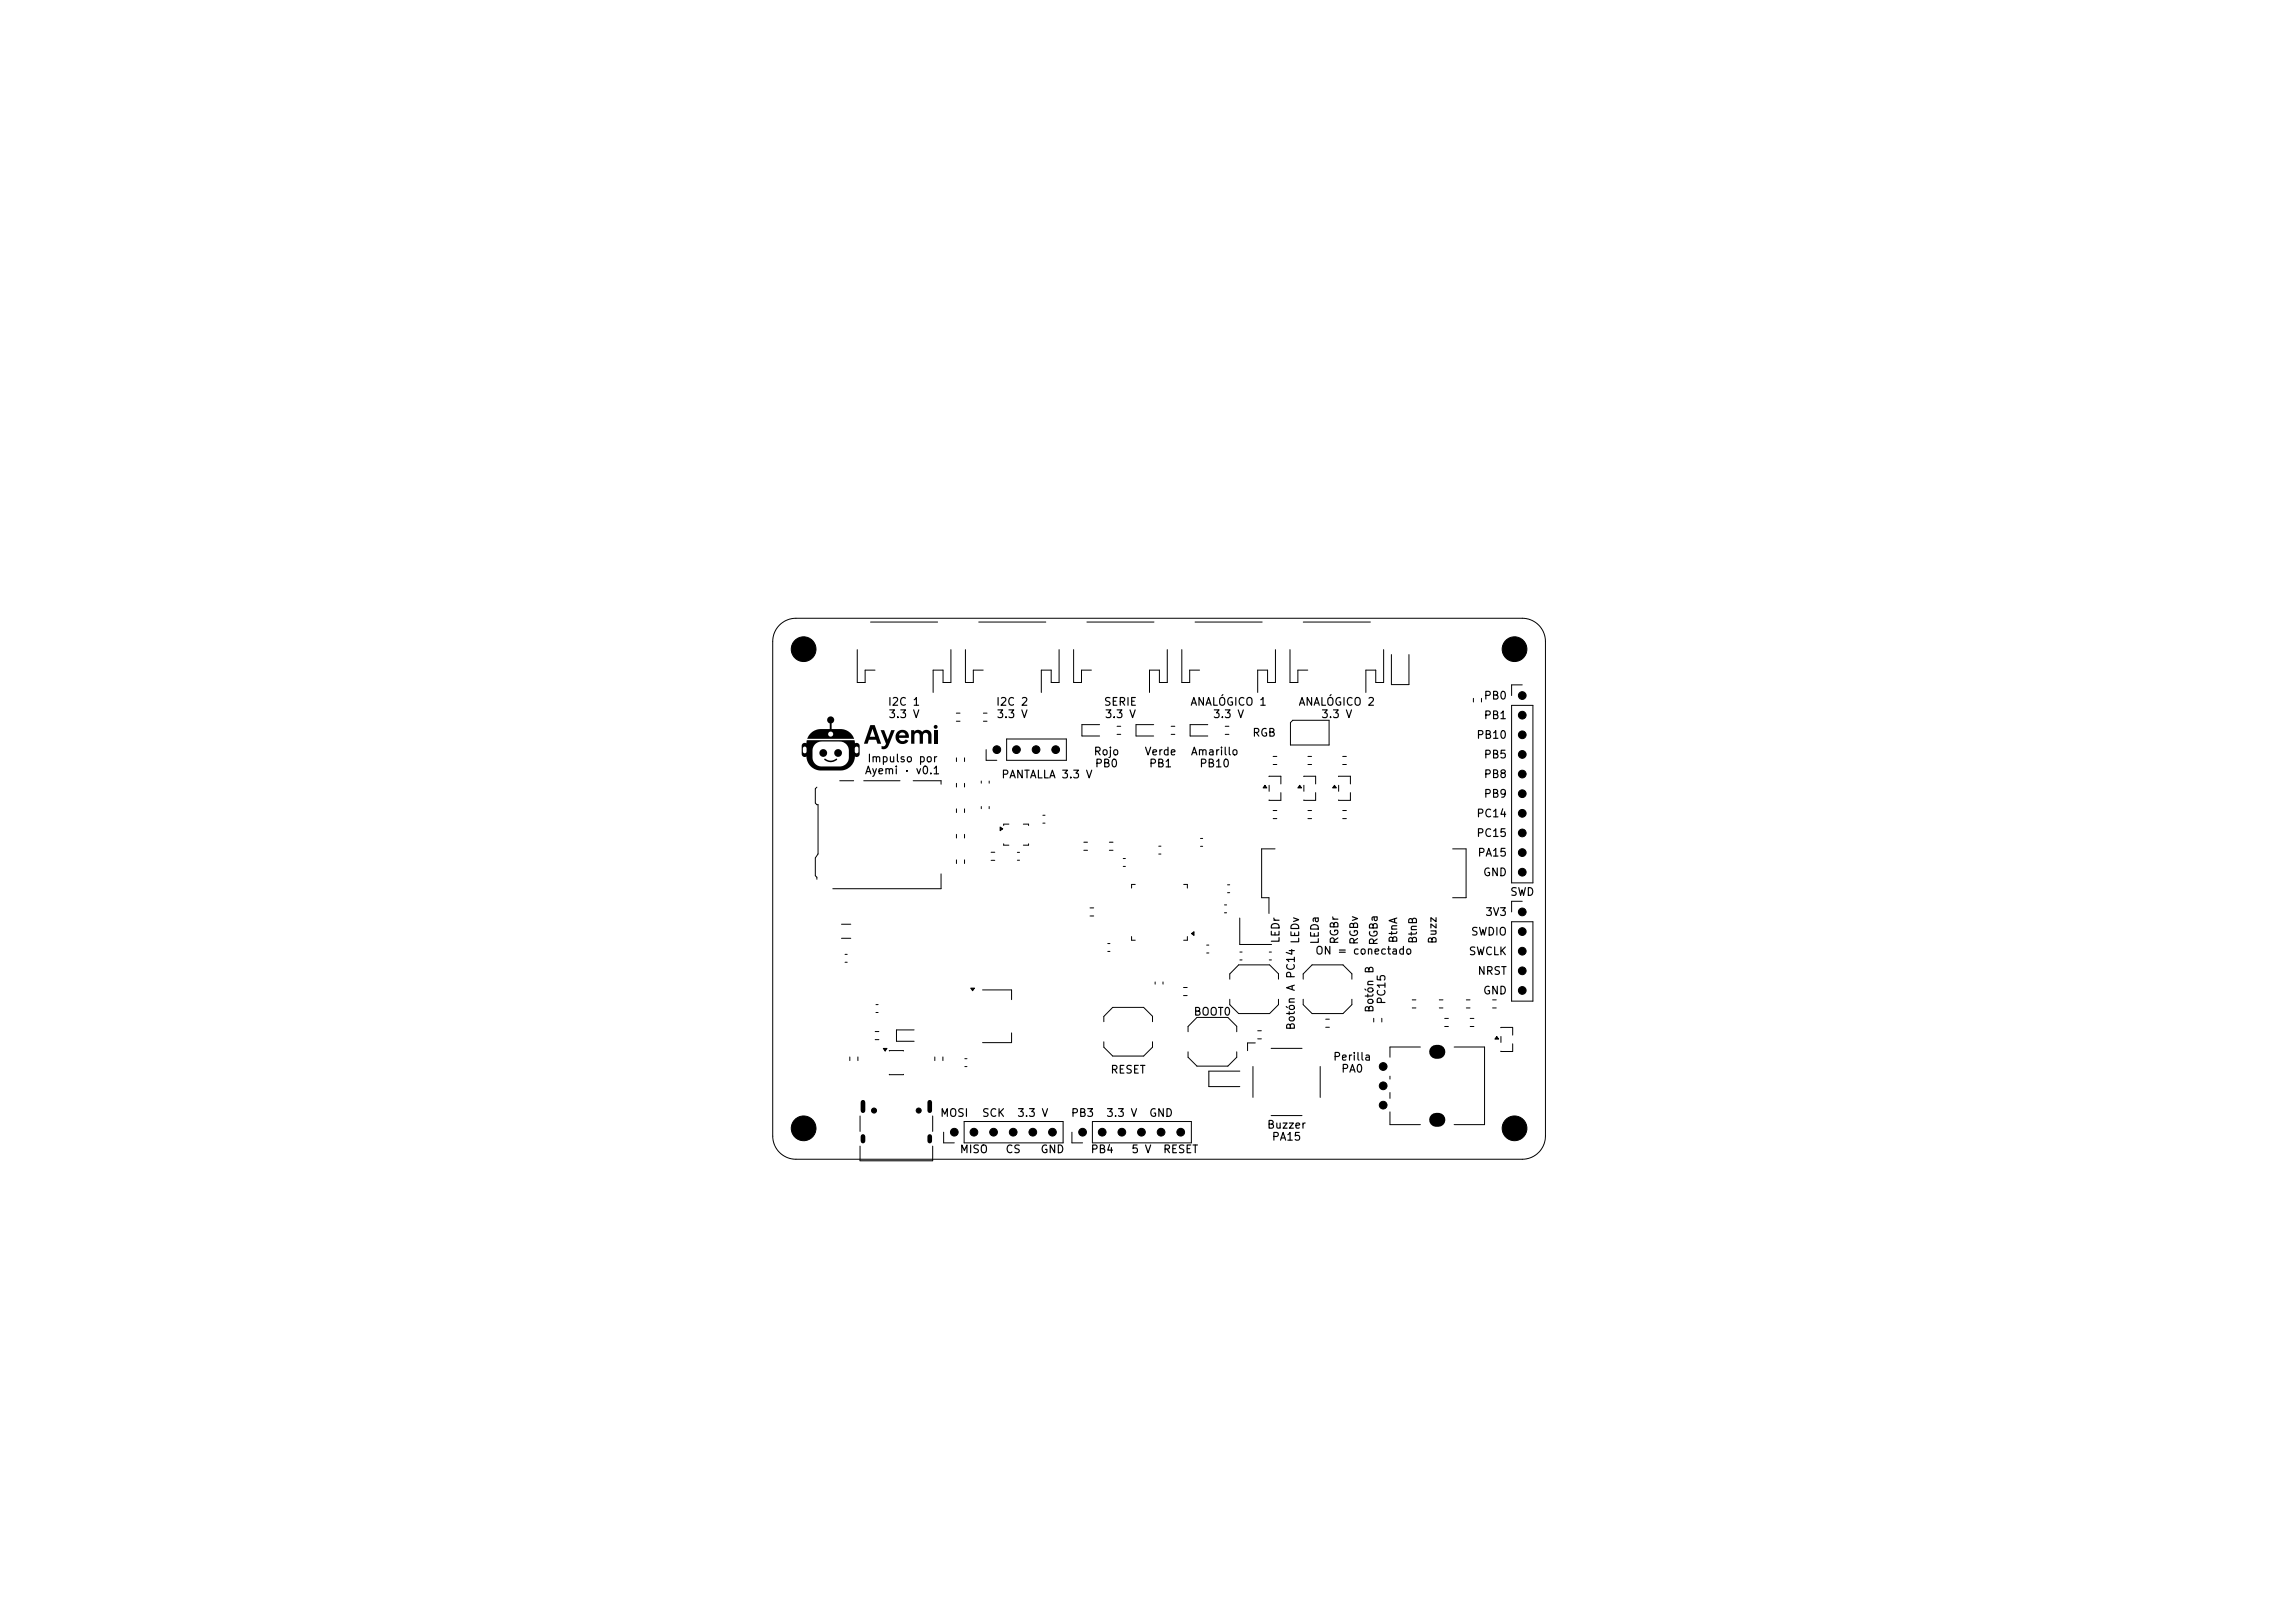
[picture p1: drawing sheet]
<svg xmlns="http://www.w3.org/2000/svg" width="297mm" height="210mm" viewBox="0 0 297 210" stroke-linecap="round" stroke-linejoin="round" font-family="sans-serif">
<defs><g id="words">
<g font-size="1">
<text x="114.8" y="91.6">I2C 1</text>
<text x="114.9" y="93.2">3.3 V</text>
<text x="128.8" y="91.6">I2C 2</text>
<text x="128.9" y="93.2">3.3 V</text>
<text x="142.8" y="91.6">SERIE</text>
<text x="142.9" y="93.2">3.3 V</text>
<text x="154" y="91.6">ANALÓGICO 1</text>
<text x="156.9" y="93.2">3.3 V</text>
<text x="162" y="95.6">RGB</text>
<text x="168" y="91.6">ANALÓGICO 2</text>
<text x="170.9" y="93.2">3.3 V</text>
<text x="191" y="95.8">PB10</text>
<text x="191.9" y="90.8">PB0</text>
<text x="191.9" y="93.3">PB1</text>
<text x="111.8" y="100.4">Ayemi · v0.1</text>
<text x="112.2" y="98.9">Impulso por</text>
<text x="129.5" y="101">PANTALLA 3.3 V</text>
<text x="141.5" y="98">Rojo</text>
<text x="141.6" y="99.5">PB0</text>
<text x="148.1" y="98">Verde</text>
<text x="148.6" y="99.5">PB1</text>
<text x="154" y="98">Amarillo</text>
<text x="155.1" y="99.5">PB10</text>
<text x="191.9" y="98.4">PB5</text>
<text x="191.9" y="100.9">PB8</text>
<text x="191" y="106">PC14</text>
<text x="191.9" y="103.5">PB9</text>
<text x="191" y="108.5">PC15</text>
<text x="191.1" y="111.1">PA15</text>
<text x="191.9" y="113.6">GND</text>
<text x="192.1" y="118.8">3V3</text>
<text x="195.4" y="116.2">SWD</text>
<text x="165.8" y="122.1" transform="rotate(-90 165.8 122.1)">LEDr</text>
<text x="168.4" y="122.2" transform="rotate(-90 168.4 122.2)">LEDv</text>
<text x="170.1" y="123.8">ON = conectado</text>
<text x="170.9" y="122.3" transform="rotate(-90 170.9 122.3)">LEDa</text>
<text x="173.4" y="122.3" transform="rotate(-90 173.4 122.3)">RGBr</text>
<text x="176" y="122.3" transform="rotate(-90 176 122.3)">RGBv</text>
<text x="178.5" y="122.4" transform="rotate(-90 178.5 122.4)">RGBa</text>
<text x="181.1" y="122.1" transform="rotate(-90 181.1 122.1)">BtnA</text>
<text x="183.6" y="122.2" transform="rotate(-90 183.6 122.2)">BtnB</text>
<text x="186.1" y="122.2" transform="rotate(-90 186.1 122.2)">Buzz</text>
<text x="190" y="123.8">SWCLK</text>
<text x="190.3" y="121.3">SWDIO</text>
<text x="154.4" y="131.7">BOOT0</text>
<text x="178" y="131.1" transform="rotate(-90 178 131.1)">Botón B</text>
<text x="179.5" y="130.1" transform="rotate(-90 179.5 130.1)">PC15</text>
<text x="191.1" y="126.4">NRST</text>
<text x="191.9" y="128.9">GND</text>
<text x="167.8" y="133.4" transform="rotate(-90 167.8 133.4)">Botón A PC14</text>
<text x="172.4" y="137.5">Perilla</text>
<text x="143.6" y="139.2">RESET</text>
<text x="173.5" y="139">PA0</text>
<text x="121.6" y="144.8">MOSI</text>
<text x="124.1" y="149.5">MISO</text>
<text x="127" y="144.8">SCK</text>
<text x="130" y="149.5">CS</text>
<text x="131.6" y="144.8">3.3 V</text>
<text x="134.6" y="149.5">GND</text>
<text x="138.5" y="144.8">PB3</text>
<text x="141.1" y="149.5">PB4</text>
<text x="143.1" y="144.8">3.3 V</text>
<text x="146.3" y="149.5">5 V</text>
<text x="148.6" y="144.8">GND</text>
<text x="150.4" y="149.5">RESET</text>
<text x="163.9" y="146.3">Buzzer</text>
<text x="164.5" y="147.8">PA15</text>
</g>
</g></defs>
<g fill="#000">
<path d="M106.7 98.2h.1a1.43 1.43 0 0 0 1.5 0v.1l-.2 .2-.6 .1-.6-.1-.2-.2zM104.9 94.9a1.87 1.87 0 0 1 1.3-.6h1.2v-.7a.46 .46 0 0 1-.3-.7 .46 .46 0 0 1 .8 0 .46 .46 0 0 1-.3 .7v.7h1.2a1.87 1.87 0 0 1 1.7 1.3h-6l.3-.6h2.4l.1 .2 .2 .1 .2-.1 .1-.2v-.2l-.3-.1h-.2l-.1 .3h-2.4zM103.9 96.2l.2-.1 .3 .1v-.4h6.2v.4a.39 .39 0 0 1 .7 .3v1.1a.39 .39 0 0 1-.7 .3 1.87 1.87 0 0 1-1.8 1.8h-2.6a1.87 1.87 0 0 1-1.8-1.7h.7a1.18 1.18 0 0 0 1.2 1.2h2.4a1.18 1.18 0 0 0 1.2-1.2v-.8h.7l.1 .2 .2 .1 .2-.2v-.5l-.2-.2-.2 .1-.1 .5h-.7a1.19 1.19 0 0 0-1.2-1.3h-2.4a1.18 1.18 0 0 0-1.2 1.2v.9h-.7v-.1a.39 .39 0 0 1-.7-.3v-.4h.2l.1 .2 .1 .1 .3-.2v-.5l-.3-.2-.2 .2v.4h-.2l.1-.7zM112.6 93.8h.6l.8 2.4h-.4l-.2-.5h-1l-.1 .5h-.5l.3-.9h1.2l-.4-1-.3 1h-.5zM114 94.5h.4l.5 1.2 .4-1.2h.5l-.8 2-.2 .3-.3 .1h-.4v-.4h.4l.2-.3zM116.1 94.7a.85 .85 0 0 1 1.1-.2 .85 .85 0 0 1 .4 1h-1.3l.1 .3 .3 .1h.3l.2-.2 .4 .1-.3 .3-.3 .2a.91 .91 0 0 1-1.1-1.1h1.3l-.1-.3-.3-.1-.3 .1-.2 .3h-.4zM117.9 94.5h.4v.2a.63 .63 0 0 1 1 0 .66 .66 0 0 1 .8-.2 .66 .66 0 0 1 .4 .6v1.1h-.4v-1.1l-.1-.2-.2-.1-.2 .1-.1 .2-.1 1.1h-.4v-1.1l-.1-.2-.2-.1-.2 .1-.2 .2v1.1h-.4zM120.9 94.5h.4v1.7h-.4zM129.4 107l.4 .2-.4 .3zM163.7 101.6l.2 .4h-.4zM168.2 101.6l.2 .4h-.4zM172.7 101.6l.2 .4h-.4z"/>
<path d="M114.3 135.7h.5l-.3 .3zM125.6 127.9h.5l-.2 .3zM154.2 120.8l.3-.2v.4zM193.7 134.1l.2 .4h-.4z"/>
<circle cx="106.5" cy="97.4" r=".5"/>
<circle cx="108.5" cy="97.4" r=".5"/>
<circle cx="121.1" cy="94.1" r=".25"/>
</g>
<g fill="none" stroke="#000" stroke-width=".13">
<path d="M100.9 80.9a3 3 0 0 1 2.1-.9h94a3 3 0 0 1 3 3v64a3 3 0 0 1-3 3h-94a3 3 0 0 1-3-3v-64a3 3 0 0 1 .9-2.1zM110.9 84.1v4.2h1.1v-1.6h1.2M112.7 80.5h8.6M123.1 84.1v4.2h-1.1v-1.6h-1.2v2.9M123.8 92.3h.4M123.8 93.3h.4M123.8 98.1v.4M124.8 98.1v.4M124.9 84.1v4.2h1.1v-1.6h1.2M126.7 80.5h8.6M127.3 92.3h.4M127.3 93.3h.4"/>
<path d="M127.6 97v1.4h1.4M130.3 95.6h7.7v2.8h-7.7zM137.1 84.1v4.2h-1.1v-1.6h-1.2v2.9M138.9 84.1v4.2h1.1v-1.6h1.2M140.7 80.5h8.6M142.3 93.8h-2.3v1.4h2.3M144.6 94h.4M144.6 95h.4M149.3 93.8h-2.3v1.4h2.3M151.1 84.1v4.2h-1.1v-1.6h-1.2v2.9M151.6 94h.4M151.6 95h.4"/>
<path d="M152.9 84.1v4.2h1.1v-1.6h1.2M154.7 80.5h8.6M156.3 93.8h-2.3v1.4h2.3M158.6 94h.4M158.6 95h.4M164.8 97.9h.4M164.8 98.9h.4M165.1 84.1v4.2h-1.1v-1.6h-1.2v2.9M166.9 84.1v4.2h1.1v-1.6h1.2M167.3 93.2h4.7v3.2h-5v-2.9zM168.7 80.5h8.6M169.3 97.9h.4"/>
<path d="M169.3 98.9h.4M173.8 97.9h.4M173.8 98.9h.4M179.1 84.1v4.2h-1.1v-1.6h-1.2v2.9M180.1 84.7v3.9h2.2v-3.9M190.7 90.4v.4M191.7 90.4v.4M195.6 91.3h2.8v22.9h-2.8zM197 88.6h-1.4v1.4M105.7 101.9l-.2 .2v1.8l.2 .2h.2v6.4l-.4 .5v2.3l.2 .2v.3M108.7 101h1.8M108.9 119.6h1.2"/>
<path d="M111.8 101h4.7M118.2 101h3.6v.5M121.8 113.1v1.9h-14M123.8 101.4v.4M123.8 104.7v.4M123.8 108v.4M123.8 111.3v.4M124.8 101.4v.4M124.8 104.7v.4M124.8 108v.4M124.8 111.3v.4M127 101.1v.2"/>
<path d="M127 104.4v.2M128 101.1v.2M128 104.4v.2M128.3 110.3h.4M128.3 111.3h.4M129.4 107l.4 .2-.4 .3zM129.9 109.2v.2h.7M130.6 106.6h-.7v.2M131.7 110.3h.2M131.7 111.3h.2M132.4 106.6h.7v.2M133.1 109.2v.2h-.7"/>
<path d="M135 105.5h.2M135 106.5h.2M140.3 109h.4M140.3 110h.4M141.1 117.5h.4M141.1 118.5h.4M143.6 109h.4M143.6 110h.4M145.4 111.1h.2M145.4 112.1h.2M146.9 114.4h-.5v.5M150 109.5h.2"/>
<path d="M150 110.5h.2M153.2 114.4h.5v.5M155.4 108.5h.2M155.4 109.5h.2M158.5 117.1h.2M158.5 118.1h.2M158.9 114.5h.2M158.9 115.5h.2M160.4 118.8v3.4h4.2M163.7 101.6l.2 .4h-.4zM164.2 100.5l1.6-.1v1M164.2 101.6v.8"/>
<path d="M164.8 104.9h.4M164.8 105.9h.4M165 109.8h-1.7v6.4h.9v2M165.8 102.6v1l-1.6-.1M168.2 101.6l.2 .4h-.4zM168.7 100.5l1.6-.1v1M168.7 101.6v.8M169.3 104.9h.4M169.3 105.9h.4M170.3 102.6v1l-1.6-.1M172.7 101.6l.2 .4h-.4zM173.2 100.5l1.6-.1v1"/>
<path d="M173.2 101.6v.8M173.8 104.9h.4M173.8 105.9h.4M174.8 102.6v1l-1.6-.1M188 109.8h1.7v6.4h-1.7M195.6 119.3h2.8v10.2h-2.8zM197 116.6h-1.4v1.4M108.9 121.4h1.2M109.4 123.5h.2M109.4 124.5h.2M110 136.8v.4M111 136.8v.4"/>
<path d="M113.3 133.5h.4M113.3 134.5h.4M113.4 130h.2M113.4 131h.2M114.3 135.7h.5l-.3 .3zM115.1 136h1.8M115.1 139h1.8M118.3 133.3h-2.3v1.4h2.3M121 136.8v.4M122 136.8v.4M124.9 137h.2M124.9 138h.2"/>
<path d="M125.6 127.9h.5l-.2 .3zM127.1 128.1h3.8v1.3M130.9 133.7v1.2h-3.8M142.8 132.2v-.7l1.2-1.1h4l1.1 1.1v.7M142.8 134.8v.7l1.2 1.2h4l1.1-1.2v-.7M143.4 122.1h.2M143.4 123.1h.2M146.4 121.2v.5h.5M149.5 127.1v.2M150.5 127.1v.2M153.2 127.8h.4M153.2 128.8h.4"/>
<path d="M153.7 121.2v.5h-.5M153.7 133.5v-.7l1.2-1.1h4l1.2 1.1v.7M153.7 136.1v.7l1.2 1.2h4l1.2-1.2v-.7M154.2 120.8l.3-.2v.4zM156.2 122.3h.2M156.2 123.3h.2M159.1 126.7v-.7l1.2-1.1h4l1.2 1.1v.7M159.1 129.3v.7l1.2 1.2h4l1.2-1.2v-.7M160.5 138.6h-4.1v2h4.1M160.5 123.2h.2M160.5 124.2h.2M162.1 138v4"/>
<path d="M162.4 135h-1v1M162.8 133.4h.4M162.8 134.4h.4M164.3 123.2h.2M164.3 124.2h.2M164.5 135.7h4M168.7 126.7v-.7l1.1-1.1h4l1.1 1.1v.7M168.7 129.3v.7l1.1 1.2h4l1.1-1.2v-.7M170.9 138v4M171.6 131.9h.4M171.6 132.9h.4M177.8 131.8v.4"/>
<path d="M178.8 131.8v.4M179.9 139.3v.3M182.8 129.4h.4M182.8 130.4h.4M183.8 135.5h-3.9v1.3M186.3 129.4h.4M186.3 130.4h.4M187 131.8h.4M187 132.8h.4M188.2 135.5h3.9v10h-3.9M189.8 129.4h.4M189.8 130.4h.4"/>
<path d="M190.3 131.8h.4M190.3 132.8h.4M193.2 129.4h.4M193.2 130.4h.4M193.7 134.1l.2 .4h-.4zM194.2 133l1.6-.1v1M194.2 134.1v.8M195.8 135.1v1l-1.6-.1M111.3 144.4v2M111.3 148.3v1.9h9.4v-1.9M120.7 144.4v2M122.1 146.5v1.4h1.4"/>
<path d="M124.8 145.1h12.8v2.8h-12.8zM138.7 146.5v1.4h1.4M141.4 145.1h12.8v2.8h-12.8zM164.5 144.4h4M179.9 141.4v.7M179.9 143.9v1.6h3.9"/>
</g>
<g fill="#000" stroke="#000" stroke-width=".13">
<circle cx="104" cy="84" r="1.6"/>
<circle cx="129" cy="97" r=".5"/>
<circle cx="131.5" cy="97" r=".5"/>
<circle cx="134.1" cy="97" r=".5"/>
<circle cx="136.6" cy="97" r=".5"/>
<circle cx="196" cy="84" r="1.6"/>
<circle cx="197" cy="90" r=".5"/>
<circle cx="197" cy="97.6" r=".5"/>
<circle cx="197" cy="92.5" r=".5"/>
<circle cx="197" cy="95.1" r=".5"/>
<circle cx="197" cy="100.2" r=".5"/>
<circle cx="197" cy="110.3" r=".5"/>
<circle cx="197" cy="102.7" r=".5"/>
<circle cx="197" cy="112.9" r=".5"/>
<circle cx="197" cy="105.2" r=".5"/>
<circle cx="197" cy="107.8" r=".5"/>
<circle cx="197" cy="118" r=".5"/>
<circle cx="179" cy="138" r=".5"/>
<circle cx="197" cy="125.6" r=".5"/>
<circle cx="197" cy="123.1" r=".5"/>
<circle cx="197" cy="120.5" r=".5"/>
<circle cx="197" cy="128.2" r=".5"/>
<circle cx="104" cy="146" r="1.6"/>
<circle cx="113.1" cy="143.7" r=".33"/>
<circle cx="118.9" cy="143.7" r=".33"/>
<circle cx="123.5" cy="146.5" r=".5"/>
<circle cx="126" cy="146.5" r=".5"/>
<circle cx="128.6" cy="146.5" r=".5"/>
<circle cx="131.1" cy="146.5" r=".5"/>
<circle cx="133.7" cy="146.5" r=".5"/>
<circle cx="136.2" cy="146.5" r=".5"/>
<circle cx="140.1" cy="146.5" r=".5"/>
<circle cx="142.6" cy="146.5" r=".5"/>
<circle cx="145.2" cy="146.5" r=".5"/>
<circle cx="147.7" cy="146.5" r=".5"/>
<circle cx="150.3" cy="146.5" r=".5"/>
<circle cx="152.8" cy="146.5" r=".5"/>
<circle cx="179" cy="143" r=".5"/>
<circle cx="179" cy="140.5" r=".5"/>
<circle cx="196" cy="146" r="1.6"/>
</g>
<path d="M185.8 136.1h.3M185.8 144.9h.3" fill="none" stroke="#000" stroke-width="1.8"/>
<path d="M111.7 142.6v1.1M111.7 147.1v.6M120.3 142.6v1.1M120.3 147.1v.6" fill="none" stroke="#000" stroke-width=".6"/>
<use href="#words"/>
</svg>
